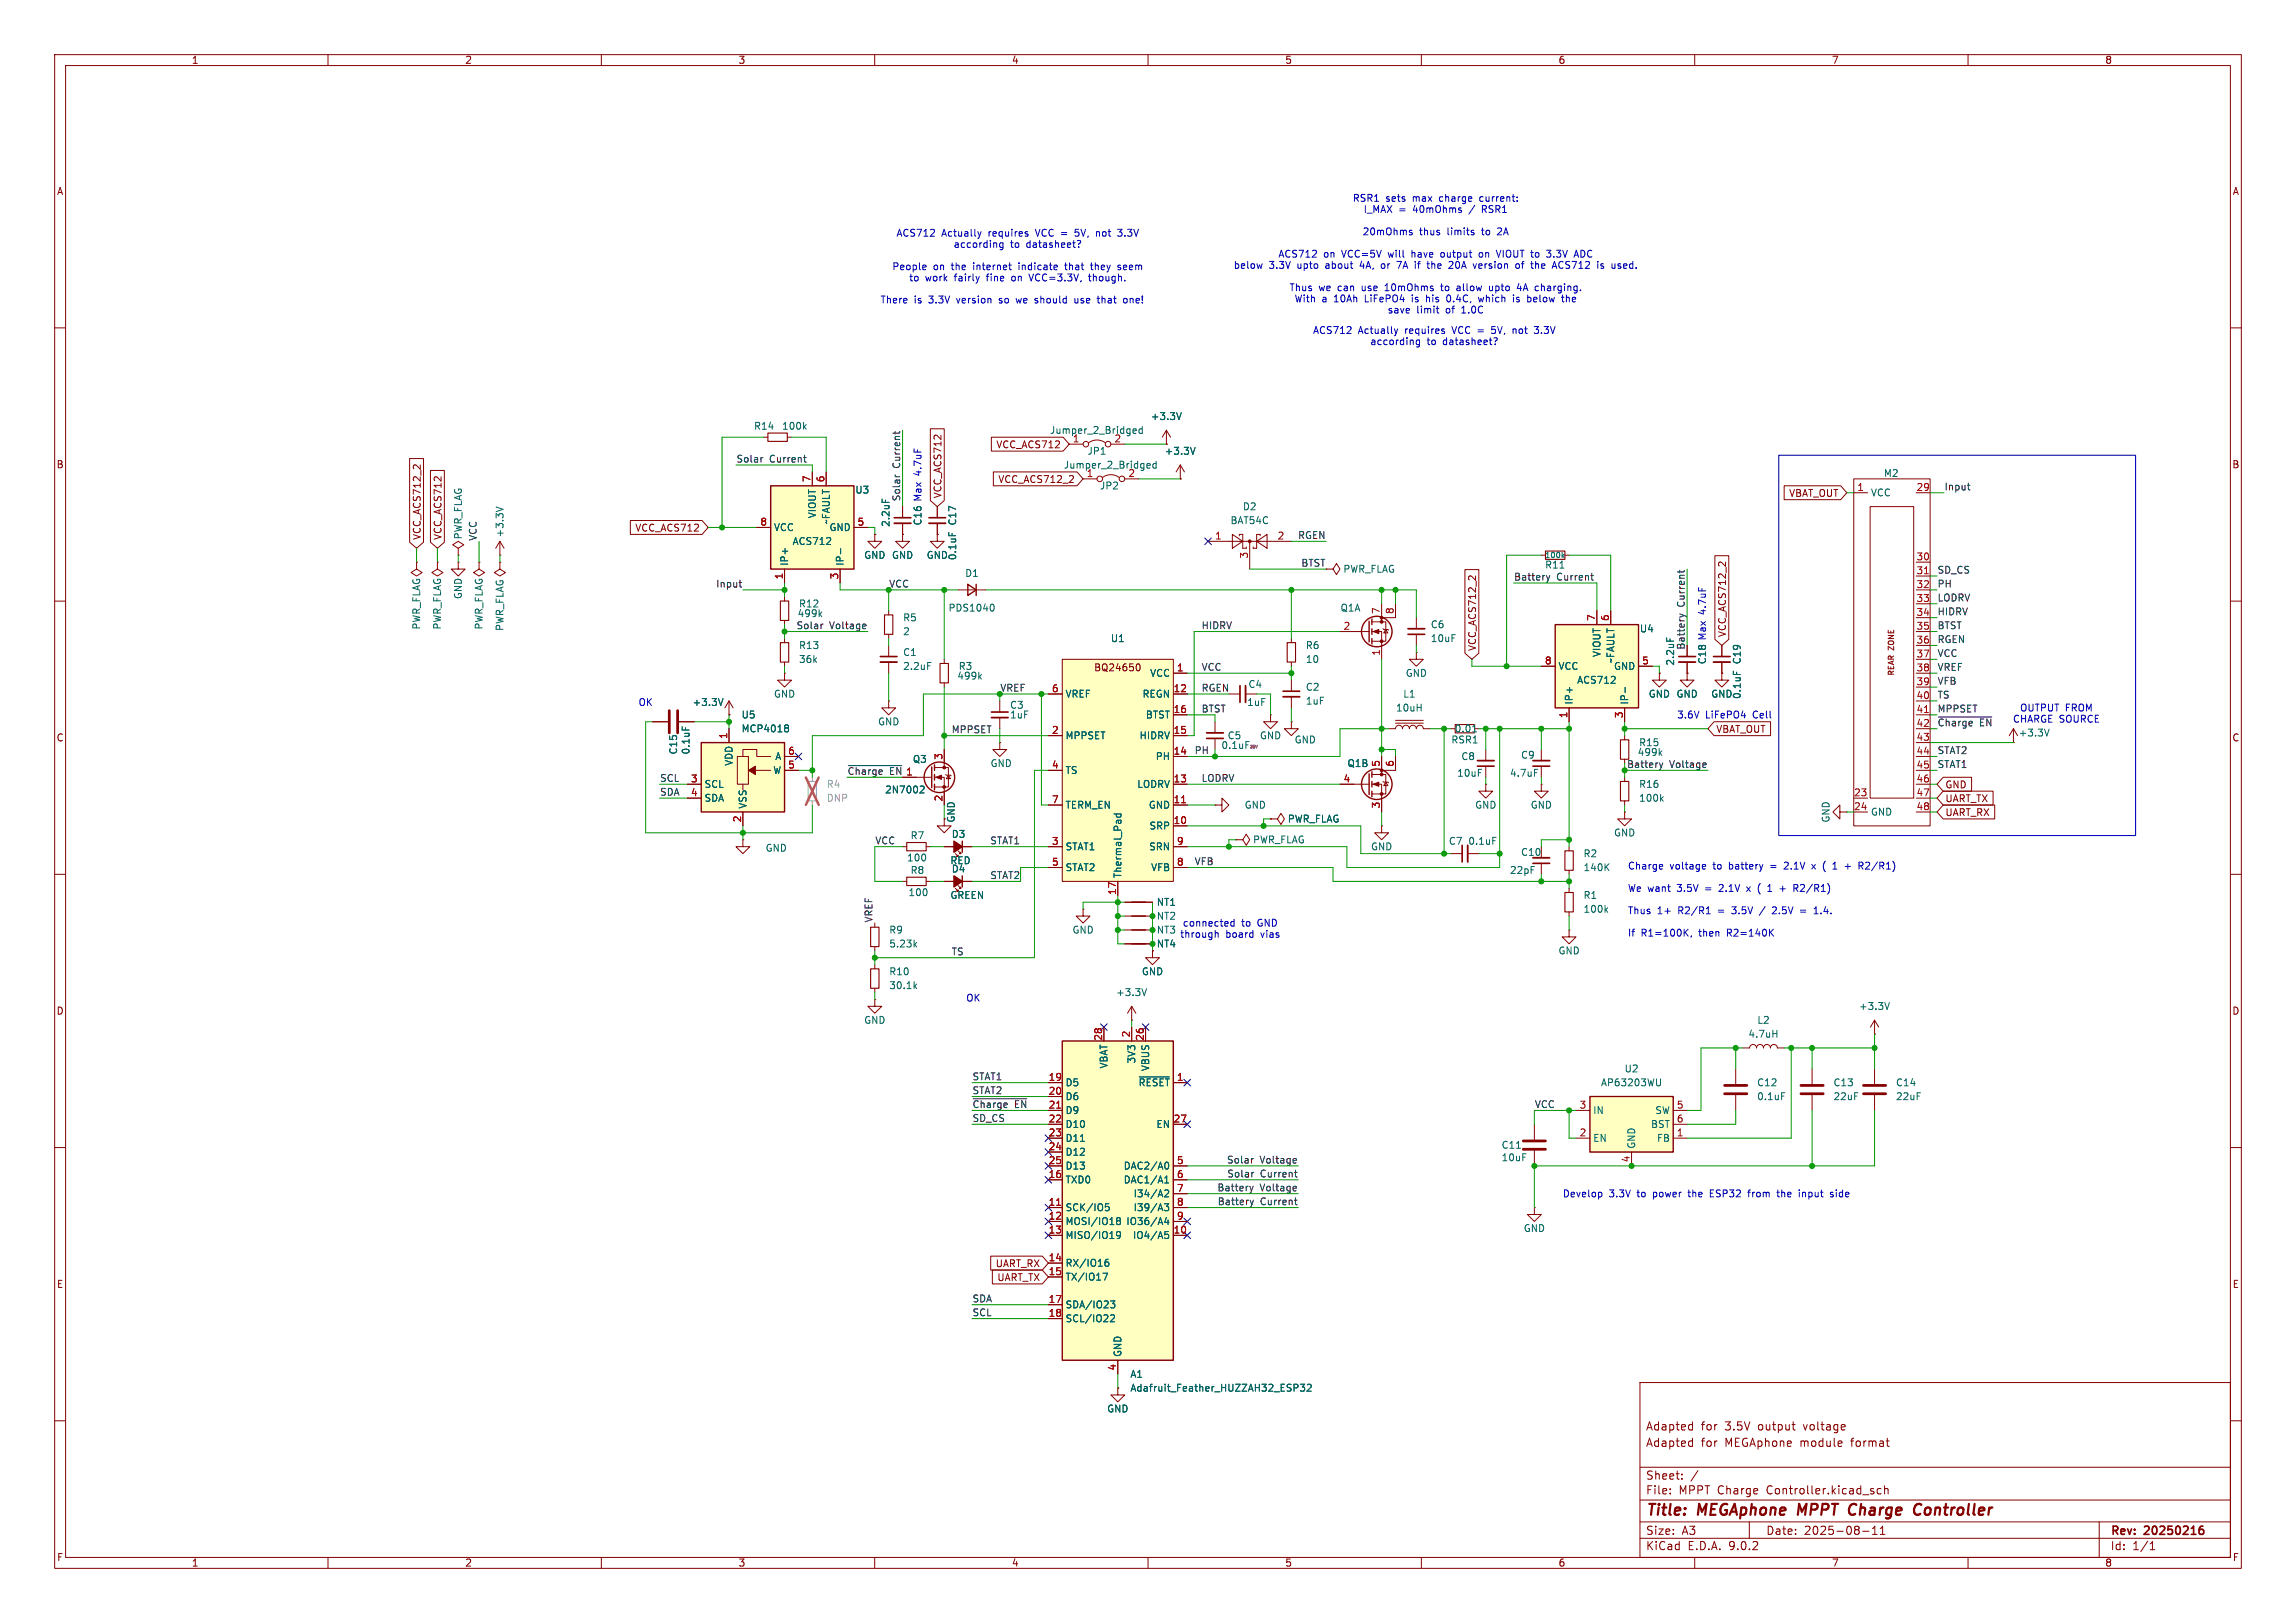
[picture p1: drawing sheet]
<svg xmlns="http://www.w3.org/2000/svg" width="420mm" height="297mm" viewBox="0 0 420 297" stroke-linecap="round" stroke-linejoin="round" font-family="sans-serif">
<defs><g id="words">
<g font-size="2.8" fill="#840000">
<text x="301" y="277.9">Title:</text>
<text x="310.6" y="277.9">MEGAphone</text>
<text x="329.7" y="277.9">MPPT</text>
<text x="339.9" y="277.9">Charge</text>
<text x="352.6" y="277.9">Controller</text>
</g>
<g font-size="2.1" fill="#840000">
<text x="301" y="262">Adapted</text>
<text x="311.1" y="262">for</text>
<text x="315.6" y="262">3.5V</text>
<text x="321.7" y="262">output</text>
<text x="330.2" y="262">voltage</text>
<text x="301" y="265">Adapted</text>
<text x="311.1" y="265">for</text>
<text x="315.6" y="265">MEGAphone</text>
<text x="329.5" y="265">module</text>
<text x="338.9" y="265">format</text>
<text x="301" y="273.7">File:</text>
<text x="301" y="271">Sheet:</text>
<text x="307.1" y="273.7">MPPT Charge</text>
<text x="323.3" y="273.7">Controller.kicad_sch</text>
<text x="301" y="281.1">Size:</text>
<text x="307.6" y="281.1">A3</text>
<text x="323" y="281.1">Date:</text>
<text x="330" y="281.1">2025-08-11</text>
<text x="386" y="281.3">Rev:</text>
<text x="392.4" y="281.3">20250216</text>
<text x="301" y="283.9">KiCad</text>
<text x="308.7" y="283.9">E.D.A.</text>
<text x="316.3" y="283.9">9.0.2</text>
<text x="386" y="283.9">Id:</text>
<text x="390.1" y="283.9">1/1</text>
</g>
<g font-size="1.8" fill="#840000">
<text x="35" y="11.9">1</text>
<text x="85" y="11.9">2</text>
<text x="135" y="11.9">3</text>
<text x="185" y="11.9">4</text>
<text x="235" y="11.9">5</text>
<text x="285" y="11.9">6</text>
<text x="335" y="11.9">7</text>
<text x="385" y="11.9">8</text>
<text x="10.3" y="35.9">A</text>
<text x="408.3" y="35.9">A</text>
<text x="182.2" y="82.2">VCC_ACS712</text>
<text x="10.3" y="85.9">B</text>
<text x="182.5" y="88.6">VCC_ACS712_2</text>
<text x="408.2" y="85.9">B</text>
<text x="172.4" y="91.3" transform="rotate(-90 172.4 91.3)">VCC_ACS712</text>
<text x="327.2" y="91.1">VBAT_OUT</text>
<text x="77.2" y="98.9" transform="rotate(-90 77.2 98.9)">VCC_ACS712_2</text>
<text x="81" y="98.9" transform="rotate(-90 81 98.9)">VCC_ACS712</text>
<text x="116.1" y="97.5">VCC_ACS712</text>
<text x="270.2" y="119.2" transform="rotate(-90 270.2 119.2)">VCC_ACS712_2</text>
<text x="315.9" y="116.7" transform="rotate(-90 315.9 116.7)">VCC_ACS712_2</text>
<text x="200" y="123">BQ24650</text>
<text x="10.3" y="135.9">C</text>
<text x="313.8" y="134.3">VBAT_OUT</text>
<text x="408.2" y="135.9">C</text>
<text x="164.5" y="141.9">EN}</text>
<text x="355.8" y="147">UART_TX</text>
<text x="355.8" y="144.5">GND</text>
<text x="355.8" y="149.5">UART_RX</text>
<text x="10.3" y="185.9">D</text>
<text x="408.2" y="185.9">D</text>
<text x="182" y="232.1">UART_RX</text>
<text x="10.3" y="235.9">E</text>
<text x="182.3" y="234.6">UART_TX</text>
<text x="408.3" y="235.9">E</text>
<text x="10.3" y="285.9">F</text>
<text x="35" y="286.9">1</text>
<text x="85" y="286.9">2</text>
<text x="135" y="286.9">3</text>
<text x="185" y="286.9">4</text>
<text x="235" y="286.9">5</text>
<text x="285" y="286.9">6</text>
<text x="335" y="286.9">7</text>
<text x="385" y="286.9">8</text>
<text x="408.3" y="285.9">F</text>
</g>
<g font-size="1.8" fill="#0000c2">
<text x="247.4" y="37.1">RSR1</text>
<text x="249.4" y="39.2">I_MAX =</text>
<text x="253.5" y="37.1">sets</text>
<text x="258.5" y="37.1">max</text>
<text x="258.6" y="39.2">40mOhms</text>
<text x="263.6" y="37.1">charge</text>
<text x="269.1" y="39.2">/</text>
<text x="271.1" y="37.1">current:</text>
<text x="271.6" y="39.2">RSR1</text>
<text x="163.9" y="43.5">ACS712</text>
<text x="172.3" y="43.5">Actually</text>
<text x="174.3" y="45.6">according</text>
<text x="180.9" y="43.5">requires</text>
<text x="184.8" y="45.6">to</text>
<text x="187.9" y="45.6">datasheet?</text>
<text x="189.8" y="43.5">VCC =</text>
<text x="197.3" y="43.5">5V,</text>
<text x="201.4" y="43.5">not</text>
<text x="205.6" y="43.5">3.3V</text>
<text x="233.7" y="47.3">ACS712</text>
<text x="242.1" y="47.3">on</text>
<text x="245.6" y="47.3">VCC=5V</text>
<text x="249.2" y="43.3">20mOhms</text>
<text x="254.3" y="47.3">will</text>
<text x="258.7" y="47.3">have</text>
<text x="259.7" y="43.3">thus</text>
<text x="264.2" y="47.3">output</text>
<text x="264.9" y="43.3">limits</text>
<text x="271.4" y="43.3">to</text>
<text x="271.4" y="47.3">on</text>
<text x="274.4" y="43.3">2A</text>
<text x="274.9" y="47.3">VIOUT to</text>
<text x="284.4" y="47.3">3.3V</text>
<text x="289.7" y="47.3">ADC</text>
<text x="163.1" y="49.6">People</text>
<text x="166.2" y="51.7">to</text>
<text x="169.3" y="51.7">work</text>
<text x="170.7" y="49.6">on</text>
<text x="174.2" y="49.6">the</text>
<text x="174.7" y="51.7">fairly</text>
<text x="178.3" y="49.6">internet</text>
<text x="180.8" y="51.7">fine</text>
<text x="185.5" y="51.7">on</text>
<text x="186.8" y="49.6">indicate</text>
<text x="189" y="51.7">VCC=3.3V,</text>
<text x="195.5" y="49.6">that</text>
<text x="200.1" y="51.7">though.</text>
<text x="200.5" y="49.6">they</text>
<text x="205.6" y="49.6">seem</text>
<text x="225.6" y="49.4">below</text>
<text x="232.1" y="49.4">3.3V</text>
<text x="235.8" y="53.5">Thus</text>
<text x="237.4" y="49.4">upto</text>
<text x="241.2" y="53.5">we</text>
<text x="242.8" y="49.4">about</text>
<text x="244.8" y="53.5">can</text>
<text x="249.3" y="49.4">4A,</text>
<text x="249.4" y="53.5">use</text>
<text x="253.3" y="49.4">or</text>
<text x="253.8" y="53.5">10mOhms</text>
<text x="256.4" y="49.4">7A</text>
<text x="259.9" y="49.4">if</text>
<text x="262.4" y="49.4">the</text>
<text x="264.3" y="53.5">to</text>
<text x="266.5" y="49.4">20A</text>
<text x="267.4" y="53.5">allow</text>
<text x="271.2" y="49.4">version</text>
<text x="273.5" y="53.5">upto</text>
<text x="278.8" y="53.5">4A</text>
<text x="279.2" y="49.4">of</text>
<text x="282.2" y="49.4">the</text>
<text x="282.3" y="53.5">charging.</text>
<text x="286.3" y="49.4">ACS712</text>
<text x="294.7" y="49.4">is</text>
<text x="297.5" y="49.4">used.</text>
<text x="161" y="55.7">There</text>
<text x="167.2" y="55.7">is</text>
<text x="170" y="55.7">3.3V</text>
<text x="175.3" y="55.7">version</text>
<text x="183.2" y="55.7">so</text>
<text x="186.6" y="55.7">we</text>
<text x="190.2" y="55.7">should</text>
<text x="197.6" y="55.7">use</text>
<text x="202.1" y="55.7">that</text>
<text x="207" y="55.7">one!</text>
<text x="236.7" y="55.5">With</text>
<text x="241.8" y="55.5">a</text>
<text x="244.1" y="55.5">10Ah</text>
<text x="250" y="55.5">LiFePO4</text>
<text x="253.7" y="57.6">save</text>
<text x="258.8" y="55.5">is</text>
<text x="259.1" y="57.6">limit</text>
<text x="261.6" y="55.5">his</text>
<text x="264.6" y="57.6">of</text>
<text x="265.5" y="55.5">0.4C,</text>
<text x="267.6" y="57.6">1.0C</text>
<text x="271.6" y="55.5">which</text>
<text x="278.1" y="55.5">is</text>
<text x="280.9" y="55.5">below</text>
<text x="287.4" y="55.5">the</text>
<text x="240.1" y="61.3">ACS712</text>
<text x="248.5" y="61.3">Actually</text>
<text x="250.5" y="63.4">according</text>
<text x="257.1" y="61.3">requires</text>
<text x="261" y="63.4">to</text>
<text x="264.1" y="63.4">datasheet?</text>
<text x="266" y="61.3">VCC =</text>
<text x="273.5" y="61.3">5V,</text>
<text x="277.6" y="61.3">not</text>
<text x="281.8" y="61.3">3.3V</text>
<text x="168.8" y="87.1" transform="rotate(-90 168.8 87.1)">4.7uF</text>
<text x="168.8" y="96.3" transform="rotate(-90 168.8 96.3)">C16 Max</text>
<text x="312.3" y="112.5" transform="rotate(-90 312.3 112.5)">4.7uF</text>
<text x="312.3" y="121.7" transform="rotate(-90 312.3 121.7)">C18 Max</text>
<text x="116.7" y="129.4">OK</text>
<text x="306.7" y="131.7">3.6V</text>
<text x="312" y="131.7">LiFePO4</text>
<text x="320.8" y="131.7">Cell</text>
<text x="369.4" y="130.4">OUTPUT FROM</text>
<text x="368.1" y="132.4">CHARGE SOURCE</text>
<text x="297.7" y="159.3">Charge</text>
<text x="305.5" y="159.3">voltage</text>
<text x="313.5" y="159.3">to</text>
<text x="316.6" y="159.3">battery</text>
<text x="324.3" y="159.3">=</text>
<text x="327.1" y="159.3">2.1V</text>
<text x="332.3" y="159.3">x</text>
<text x="334.5" y="159.3">(</text>
<text x="338.9" y="159.3">+</text>
<text x="341.7" y="159.3">R2/R1)</text>
<text x="297.7" y="163.4">We want</text>
<text x="297.7" y="167.5">Thus</text>
<text x="303.2" y="167.5">1+</text>
<text x="306.9" y="163.4">3.5V</text>
<text x="307.1" y="167.5">R2/R1</text>
<text x="312.2" y="163.4">=</text>
<text x="314.6" y="167.5">=</text>
<text x="315" y="163.4">2.1V</text>
<text x="317.3" y="167.5">3.5V</text>
<text x="320.2" y="163.4">x</text>
<text x="325.1" y="167.5">2.5V</text>
<text x="329.6" y="163.4">R2/R1)</text>
<text x="330.4" y="167.5">=</text>
<text x="333.1" y="167.5">1.4.</text>
<text x="215.8" y="171.8">through</text>
<text x="216.3" y="169.8">connected</text>
<text x="224.2" y="171.8">board</text>
<text x="227.1" y="169.8">to</text>
<text x="230.2" y="169.8">GND</text>
<text x="230.8" y="171.8">vias</text>
<text x="297.7" y="171.6">If</text>
<text x="300.2" y="171.6">R1=100K,</text>
<text x="310.9" y="171.6">then</text>
<text x="316.2" y="171.6">R2=140K</text>
<text x="176.7" y="183.5">OK</text>
<text x="285.8" y="219.3">Develop</text>
<text x="294.3" y="219.3">3.3V</text>
<text x="299.6" y="219.3">to</text>
<text x="302.7" y="219.3">power</text>
<text x="309.3" y="219.3">the</text>
<text x="313.5" y="219.3">ESP32</text>
<text x="320.7" y="219.3">from</text>
<text x="326.2" y="219.3">the</text>
<text x="330.4" y="219.3">input</text>
<text x="336.3" y="219.3">side</text>
</g>
<g font-size="1.8" fill="#006464">
<text x="210.4" y="77.1">+3.3V</text>
<text x="137.8" y="78.8">R14</text>
<text x="143" y="78.8">100k</text>
<text x="192" y="79.6">Jumper_2_Bridged</text>
<text x="196.1" y="81">1</text>
<text x="198.8" y="83.4">JP1</text>
<text x="203.8" y="81">2</text>
<text x="213" y="83.4">+3.3V</text>
<text x="194.5" y="86">Jumper_2_Bridged</text>
<text x="198.7" y="87.4">1</text>
<text x="201.1" y="89.8">JP2</text>
<text x="206.3" y="87.4">2</text>
<text x="344.5" y="87.5">M2</text>
<text x="149.5" y="94.9" transform="rotate(-90 149.5 94.9)">VIOUT</text>
<text x="156.4" y="90.5">U3</text>
<text x="227.3" y="93.6">D2</text>
<text x="342.1" y="91">VCC</text>
<text x="84.7" y="98.8" transform="rotate(-90 84.7 98.8)">PWR_FLAG</text>
<text x="92.3" y="98.4" transform="rotate(-90 92.3 98.4)">+3.3V</text>
<text x="141.5" y="97.4">VCC</text>
<text x="144.9" y="99.9">ACS712</text>
<text x="151.6" y="97.4">GND</text>
<text x="152" y="96" transform="rotate(-90 152 96)">~FAULT</text>
<text x="162.9" y="96.5" transform="rotate(-90 162.9 96.5)">2.2uF</text>
<text x="168.8" y="96.3" transform="rotate(-90 168.8 96.3)">C16</text>
<text x="175.1" y="96.3" transform="rotate(-90 175.1 96.3)">C17</text>
<text x="225" y="96.1">BAT54C</text>
<text x="144.4" y="103.6" transform="rotate(-90 144.4 103.6)">IP+</text>
<text x="154.5" y="103.6" transform="rotate(-90 154.5 103.6)">IP-</text>
<text x="158" y="102.5">GND GND</text>
<text x="169.4" y="102.5">GND</text>
<text x="175.1" y="102.6" transform="rotate(-90 175.1 102.6)">0.1uF</text>
<text x="176.5" y="105.8">D1</text>
<text x="245.6" y="105">PWR_FLAG</text>
<text x="282.5" y="104.2">R11</text>
<text x="84.7" y="109.7" transform="rotate(-90 84.7 109.7)">GND</text>
<text x="145.8" y="113.1">499k</text>
<text x="146.1" y="111.4">R12</text>
<text x="165.1" y="113.9">R5</text>
<text x="173.4" y="112.1">PDS1040</text>
<text x="245.1" y="112.1">Q1A</text>
<text x="77.1" y="115.3" transform="rotate(-90 77.1 115.3)">PWR_FLAG</text>
<text x="80.9" y="115.3" transform="rotate(-90 80.9 115.3)">PWR_FLAG</text>
<text x="88.5" y="115.3" transform="rotate(-90 88.5 115.3)">PWR_FLAG</text>
<text x="92.3" y="115.6" transform="rotate(-90 92.3 115.6)">PWR_FLAG</text>
<text x="146.1" y="119">R13</text>
<text x="165.1" y="116.4">2</text>
<text x="203.1" y="117.7">U1</text>
<text x="238.8" y="119">R6</text>
<text x="261.6" y="115.2">C6</text>
<text x="261.6" y="117.7">10uF</text>
<text x="299.9" y="115.9">U4</text>
<text x="146.1" y="121.5">36k</text>
<text x="165.1" y="120.2">C1</text>
<text x="165.1" y="122.8">2.2uF</text>
<text x="175" y="124.6">499k</text>
<text x="175.3" y="122.8">R3</text>
<text x="210.3" y="124.1">VCC</text>
<text x="238.8" y="121.5">10</text>
<text x="257" y="124.1">GND</text>
<text x="285" y="122.8">VCC</text>
<text x="288.4" y="125.3">ACS712</text>
<text x="293" y="120.3" transform="rotate(-90 293 120.3)">VIOUT</text>
<text x="295.1" y="122.8">GND</text>
<text x="295.5" y="121.4" transform="rotate(-90 295.5 121.4)">~FAULT</text>
<text x="306.4" y="121.9" transform="rotate(-90 306.4 121.9)">2.2uF</text>
<text x="312.3" y="121.7" transform="rotate(-90 312.3 121.7)">C18</text>
<text x="318.6" y="121.7" transform="rotate(-90 318.6 121.7)">C19</text>
<text x="126.6" y="129.4">+3.3V</text>
<text x="135.6" y="131.7">U5</text>
<text x="141.5" y="127.9">GND</text>
<text x="184.7" y="129.9">C3</text>
<text x="184.7" y="131.7">1uF</text>
<text x="194.8" y="127.9">VREF</text>
<text x="208.9" y="127.9">REGN</text>
<text x="209.5" y="131.7">BTST</text>
<text x="228" y="129.4">1uF</text>
<text x="228.3" y="126.1">C4</text>
<text x="238.8" y="126.6">C2</text>
<text x="238.8" y="129.1">1uF</text>
<text x="255.3" y="130.4">10uH</text>
<text x="256.6" y="127.9">L1</text>
<text x="287.9" y="129" transform="rotate(-90 287.9 129)">IP+</text>
<text x="298" y="129" transform="rotate(-90 298 129)">IP-</text>
<text x="301.5" y="127.9">GND GND</text>
<text x="312.9" y="127.9">GND</text>
<text x="318.6" y="128" transform="rotate(-90 318.6 128)">0.1uF</text>
<text x="135.6" y="134.2">MCP4018</text>
<text x="160.5" y="132.9">GND</text>
<text x="194.8" y="135.5">MPPSET</text>
<text x="208.4" y="135.5">HIDRV</text>
<text x="223.3" y="137.3">0.1uF</text>
<text x="224.5" y="135.5">C5</text>
<text x="230.4" y="135.5">GND</text>
<text x="236.7" y="136.2">GND</text>
<text x="265.4" y="136.2">RSR1</text>
<text x="266" y="134.2">0.01</text>
<text x="299.7" y="136.8">R15</text>
<text x="369.2" y="135">+3.3V</text>
<text x="124.1" y="138.2" transform="rotate(-90 124.1 138.2)">C15</text>
<text x="126.3" y="138.2" transform="rotate(-90 126.3 138.2)">0.1uF</text>
<text x="134.2" y="140.2" transform="rotate(-90 134.2 140.2)">VDD</text>
<text x="141.3" y="141.8">W</text>
<text x="141.7" y="139.3">A</text>
<text x="166.9" y="139.8">Q3</text>
<text x="181.1" y="140.6">GND</text>
<text x="194.8" y="141.8">TS</text>
<text x="211.3" y="139.3">PH</text>
<text x="246.4" y="140.6">Q1B</text>
<text x="266.5" y="142.3">10uF</text>
<text x="267.2" y="139.3">C8</text>
<text x="276.1" y="142.3">4.7uF</text>
<text x="278.1" y="139">C9</text>
<text x="299.5" y="138.5">499k</text>
<text x="128.8" y="144.4">SCL</text>
<text x="128.8" y="146.9">SDA</text>
<text x="136.8" y="148.1" transform="rotate(-90 136.8 148.1)">VSS</text>
<text x="161.8" y="145.4">2N7002</text>
<text x="194.8" y="148.2">TERM_EN</text>
<text x="207.9" y="144.4">LODRV</text>
<text x="210" y="148.2">GND</text>
<text x="227.6" y="148.2">GND</text>
<text x="269.7" y="148.2">GND</text>
<text x="279.9" y="148.2">GND</text>
<text x="299.7" y="144.4">R16</text>
<text x="299.7" y="146.9">100k</text>
<text x="342.1" y="149.5">GND</text>
<text x="166.5" y="153.8">R7</text>
<text x="174" y="153.5">D3</text>
<text x="174.9" y="150.6" transform="rotate(-90 174.9 150.6)">GND</text>
<text x="194.8" y="155.8">STAT1</text>
<text x="210.1" y="155.8">SRN</text>
<text x="210.2" y="152">SRP</text>
<text x="229.1" y="154.5">PWR_FLAG</text>
<text x="235.5" y="150.7">PWR_FLAG</text>
<text x="250.7" y="155.8">GND</text>
<text x="264.9" y="154.8">C7</text>
<text x="268.5" y="154.8">0.1uF</text>
<text x="295.1" y="153.3">GND</text>
<text x="334.9" y="150.6" transform="rotate(-90 334.9 150.6)">GND</text>
<text x="139.9" y="156.1">GND</text>
<text x="165.8" y="157.8">100</text>
<text x="166.5" y="160.1">R8</text>
<text x="173.7" y="158.3">RED</text>
<text x="174" y="159.9">D4</text>
<text x="194.8" y="159.6">STAT2</text>
<text x="205.3" y="160.8" transform="rotate(-90 205.3 160.8)">Thermal_Pad</text>
<text x="210.5" y="159.6">VFB</text>
<text x="276.1" y="160.1">22pF</text>
<text x="278.1" y="156.8">C10</text>
<text x="289.6" y="157.1">R2</text>
<text x="289.6" y="159.6">140K</text>
<text x="166.1" y="164.2">100</text>
<text x="173.7" y="164.7">GREEN</text>
<text x="211.5" y="166">NT1</text>
<text x="289.6" y="164.7">R1</text>
<text x="289.6" y="167.2">100k</text>
<text x="162.6" y="171">R9</text>
<text x="162.6" y="173.6">5.23k</text>
<text x="196.1" y="171">GND</text>
<text x="211.5" y="168.5">NT2</text>
<text x="211.5" y="173.6">NT4</text>
<text x="211.5" y="171">NT3</text>
<text x="162.6" y="178.7">R10</text>
<text x="208.8" y="178.7">GND</text>
<text x="285" y="174.9">GND</text>
<text x="162.6" y="181.2">30.1k</text>
<text x="204.1" y="182.5">+3.3V</text>
<text x="340" y="185">+3.3V</text>
<text x="158" y="187.6">GND</text>
<text x="319.7" y="190.1">4.7uH</text>
<text x="321.4" y="187.6">L2</text>
<text x="202.8" y="195.6" transform="rotate(-90 202.8 195.6)">VBAT</text>
<text x="207.9" y="194.7" transform="rotate(-90 207.9 194.7)">3V3</text>
<text x="210.4" y="196.1" transform="rotate(-90 210.4 196.1)">VBUS</text>
<text x="297.1" y="196.4">U2</text>
<text x="194.8" y="199">D5</text>
<text x="194.8" y="201.5">D6</text>
<text x="208.2" y="199">~{RESET}</text>
<text x="292.8" y="199">AP63203WU</text>
<text x="321.3" y="199">C12</text>
<text x="321.3" y="201.5">0.1uF</text>
<text x="335.3" y="199">C13</text>
<text x="335.3" y="201.5">22uF</text>
<text x="346.7" y="199">C14</text>
<text x="346.7" y="201.5">22uF</text>
<text x="194.8" y="204.1">D9</text>
<text x="194.8" y="206.6">D10</text>
<text x="194.8" y="209.1">D11</text>
<text x="211.4" y="206.6">EN</text>
<text x="291.3" y="204.1">IN</text>
<text x="291.3" y="209.1">EN</text>
<text x="301.9" y="206.6">BST</text>
<text x="302.7" y="204.1">SW</text>
<text x="303" y="209.1">FB</text>
<text x="194.8" y="211.7">D12</text>
<text x="194.8" y="214.2">D13</text>
<text x="205.5" y="214.2">DAC2/A0</text>
<text x="274.6" y="210.4">C11</text>
<text x="274.6" y="212.7">10uF</text>
<text x="299.3" y="210.3" transform="rotate(-90 299.3 210.3)">GND</text>
<text x="194.8" y="216.8">TXD0</text>
<text x="194.8" y="221.8">SCK/IO5</text>
<text x="205.5" y="216.8">DAC1/A1</text>
<text x="207.3" y="219.3">I34/A2</text>
<text x="207.3" y="221.8">I39/A3</text>
<text x="194.8" y="224.4">MOSI/IO18</text>
<text x="194.8" y="226.9">MISO/IO19</text>
<text x="205.9" y="224.4">IO36/A4</text>
<text x="207.1" y="226.9">IO4/A5</text>
<text x="278.6" y="225.7">GND</text>
<text x="194.8" y="232">RX/IO16</text>
<text x="194.8" y="234.5">TX/IO17</text>
<text x="194.8" y="239.6">SDA/IO23</text>
<text x="194.8" y="242.2">SCL/IO22</text>
<text x="205.3" y="248.4" transform="rotate(-90 205.3 248.4)">GND</text>
<text x="206.7" y="252.3">A1</text>
<text x="206.7" y="254.9">Adafruit_Feather_HUZZAH32_ESP32</text>
<text x="202.4" y="258.7">GND</text>
</g>
<g font-size="1.8" fill="#0f0f0f">
<text x="134.6" y="84.7">Solar</text>
<text x="140.7" y="84.7">Current</text>
<text x="164.8" y="85.7" transform="rotate(-90 164.8 85.7)">Current</text>
<text x="355.6" y="89.8">Input</text>
<text x="164.8" y="91.8" transform="rotate(-90 164.8 91.8)">Solar</text>
<text x="87.3" y="99.1" transform="rotate(-90 87.3 99.1)">VCC</text>
<text x="237.3" y="98.7">RGEN</text>
<text x="130.9" y="107.6">Input</text>
<text x="162.6" y="107.6">VCC</text>
<text x="238" y="103.8">BTST</text>
<text x="276.9" y="106.3">Battery</text>
<text x="284.7" y="106.3">Current</text>
<text x="354.3" y="107.6">PH</text>
<text x="354.3" y="105.1">SD_CS</text>
<text x="308.3" y="111.1" transform="rotate(-90 308.3 111.1)">Current</text>
<text x="354.3" y="110.1">LODRV</text>
<text x="354.3" y="112.7">HIDRV</text>
<text x="145.6" y="115.2">Solar</text>
<text x="151.7" y="115.2">Voltage</text>
<text x="219.7" y="115.2">HIDRV</text>
<text x="308.3" y="119" transform="rotate(-90 308.3 119)">Battery</text>
<text x="354.3" y="115.2">BTST</text>
<text x="354.3" y="117.8">RGEN</text>
<text x="219.7" y="122.8">VCC</text>
<text x="354.3" y="125.4">VFB</text>
<text x="354.3" y="122.8">VREF</text>
<text x="354.3" y="120.3">VCC</text>
<text x="182.9" y="126.7">VREF</text>
<text x="219.7" y="130.5">BTST</text>
<text x="219.7" y="126.7">RGEN</text>
<text x="354.3" y="127.9">TS</text>
<text x="354.3" y="130.5">MPPSET</text>
<text x="174" y="134.3">MPPSET</text>
<text x="354.3" y="133">~{Charge</text>
<text x="363.8" y="133">EN}</text>
<text x="120.6" y="143.2">SCL</text>
<text x="154.9" y="141.9">~{Charge</text>
<text x="218.4" y="138.1">PH</text>
<text x="219.7" y="143.2">LODRV</text>
<text x="305.4" y="140.6">Voltage</text>
<text x="354.3" y="138.1">STAT2</text>
<text x="354.3" y="140.6">STAT1</text>
<text x="120.6" y="145.7">SDA</text>
<text x="160" y="154.6">VCC</text>
<text x="181" y="154.6">STAT1</text>
<text x="181" y="160.9">STAT2</text>
<text x="218.4" y="158.4">VFB</text>
<text x="159.7" y="168.9" transform="rotate(-90 159.7 168.9)">VREF</text>
<text x="174" y="174.9">TS</text>
<text x="177.8" y="197.8">STAT1</text>
<text x="177.8" y="200.3">STAT2</text>
<text x="177.8" y="202.9">~{Charge</text>
<text x="187.3" y="202.9">EN}</text>
<text x="280.7" y="202.9">VCC</text>
<text x="177.8" y="205.4">SD_CS</text>
<text x="224.3" y="213">Solar</text>
<text x="224.4" y="215.6">Solar</text>
<text x="230.5" y="213">Voltage</text>
<text x="230.5" y="215.6">Current</text>
<text x="222.6" y="218.1">Battery</text>
<text x="222.7" y="220.6">Battery</text>
<text x="230.5" y="218.1">Voltage</text>
<text x="230.5" y="220.6">Current</text>
<text x="177.8" y="238.4">SDA</text>
<text x="177.8" y="241">SCL</text>
</g>
<g font-size="1.8" fill="#a90000">
<text x="148.3" y="88.3" transform="rotate(-90 148.3 88.3)">7</text>
<text x="150.9" y="88.3" transform="rotate(-90 150.9 88.3)">6</text>
<text x="339.7" y="89.9">1</text>
<text x="350.5" y="89.9">29</text>
<text x="139" y="96.3">8</text>
<text x="156.8" y="96.3">5</text>
<text x="222.2" y="98.8">1</text>
<text x="233.6" y="98.8">2</text>
<text x="143.3" y="106.1" transform="rotate(-90 143.3 106.1)">1</text>
<text x="153.4" y="106.1" transform="rotate(-90 153.4 106.1)">3</text>
<text x="228.3" y="102.3" transform="rotate(-90 228.3 102.3)">3</text>
<text x="350.5" y="102.6">30</text>
<text x="350.5" y="105.2">31</text>
<text x="350.5" y="107.7">32</text>
<text x="252.5" y="112.5" transform="rotate(-90 252.5 112.5)">7</text>
<text x="255" y="112.5" transform="rotate(-90 255 112.5)">8</text>
<text x="291.8" y="113.7" transform="rotate(-90 291.8 113.7)">7</text>
<text x="294.4" y="113.7" transform="rotate(-90 294.4 113.7)">6</text>
<text x="350.5" y="110.2">33</text>
<text x="350.5" y="112.8">34</text>
<text x="245.7" y="115.3">2</text>
<text x="350.5" y="115.3">35</text>
<text x="350.5" y="117.9">36</text>
<text x="215.2" y="122.9">1</text>
<text x="252.5" y="120.1" transform="rotate(-90 252.5 120.1)">1</text>
<text x="282.5" y="121.7">8</text>
<text x="300.3" y="121.7">5</text>
<text x="350.5" y="120.4">37</text>
<text x="350.5" y="122.9">38</text>
<text x="350.5" y="125.5">39</text>
<text x="192.3" y="126.7">6</text>
<text x="214.6" y="126.7">12</text>
<text x="214.6" y="130.6">16</text>
<text x="286.8" y="131.5" transform="rotate(-90 286.8 131.5)">1</text>
<text x="296.9" y="131.5" transform="rotate(-90 296.9 131.5)">3</text>
<text x="350.5" y="128">40</text>
<text x="350.5" y="130.6">41</text>
<text x="133.1" y="135.3" transform="rotate(-90 133.1 135.3)">1</text>
<text x="192.3" y="134.4">2</text>
<text x="214.6" y="134.4">15</text>
<text x="350.5" y="133.1">42</text>
<text x="350.5" y="135.6">43</text>
<text x="126.3" y="143.3">3</text>
<text x="144.1" y="138.2">6</text>
<text x="144.1" y="140.7">5</text>
<text x="165.7" y="142">1</text>
<text x="172.5" y="139.1" transform="rotate(-90 172.5 139.1)">3</text>
<text x="192.3" y="140.7">4</text>
<text x="214.6" y="138.2">14</text>
<text x="214.6" y="143.3">13</text>
<text x="245.7" y="143.3">4</text>
<text x="252.5" y="140.4" transform="rotate(-90 252.5 140.4)">5</text>
<text x="255" y="140.4" transform="rotate(-90 255 140.4)">6</text>
<text x="350.5" y="138.2">44</text>
<text x="350.5" y="140.7">45</text>
<text x="350.5" y="143.3">46</text>
<text x="126.3" y="145.8">4</text>
<text x="172.5" y="146.8" transform="rotate(-90 172.5 146.8)">2</text>
<text x="192.3" y="147.1">7</text>
<text x="214.6" y="147.1">11</text>
<text x="252.5" y="148" transform="rotate(-90 252.5 148)">3</text>
<text x="339" y="145.8">23</text>
<text x="339" y="148.3">24</text>
<text x="350.5" y="145.8">47</text>
<text x="350.5" y="148.3">48</text>
<text x="135.6" y="150.6" transform="rotate(-90 135.6 150.6)">2</text>
<text x="192.3" y="154.7">3</text>
<text x="214.6" y="150.9">10</text>
<text x="215.2" y="154.7">9</text>
<text x="192.3" y="158.5">5</text>
<text x="215.2" y="158.5">8</text>
<text x="204.2" y="163.9" transform="rotate(-90 204.2 163.9)">17</text>
<text x="201.7" y="190.5" transform="rotate(-90 201.7 190.5)">28</text>
<text x="206.8" y="189.9" transform="rotate(-90 206.8 189.9)">2</text>
<text x="209.3" y="190.5" transform="rotate(-90 209.3 190.5)">26</text>
<text x="191.7" y="197.9">19</text>
<text x="215.2" y="197.9">1</text>
<text x="191.7" y="200.4">20</text>
<text x="191.7" y="202.9">21</text>
<text x="288.9" y="202.9">3</text>
<text x="306.6" y="202.9">5</text>
<text x="191.7" y="205.5">22</text>
<text x="191.7" y="208">23</text>
<text x="214.6" y="205.5">27</text>
<text x="288.9" y="208">2</text>
<text x="306.6" y="205.5">6</text>
<text x="306.6" y="208">1</text>
<text x="191.7" y="210.6">24</text>
<text x="191.7" y="213.1">25</text>
<text x="191.7" y="215.6">16</text>
<text x="215.2" y="213.1">5</text>
<text x="215.2" y="215.6">6</text>
<text x="298.2" y="212.8" transform="rotate(-90 298.2 212.8)">4</text>
<text x="191.7" y="220.7">11</text>
<text x="215.2" y="218.2">7</text>
<text x="215.2" y="220.7">8</text>
<text x="191.7" y="223.3">12</text>
<text x="191.7" y="225.8">13</text>
<text x="214.6" y="225.8">10</text>
<text x="215.2" y="223.3">9</text>
<text x="191.7" y="230.9">14</text>
<text x="191.7" y="233.4">15</text>
<text x="191.7" y="238.5">17</text>
<text x="191.7" y="241">18</text>
<text x="204.2" y="250.9" transform="rotate(-90 204.2 250.9)">4</text>
</g>
<text font-size="1.8" fill="#009600" x="297.5" y="140.6">Battery</text>
<g font-size="1.8" fill="#989898">
<text x="151.1" y="144.4">R4</text>
<text x="151.1" y="146.9">DNP</text>
</g>
<text font-size="1.4" fill="#006464" x="282.5" y="102.3">100k</text>
<text font-size="1.4" fill="#840000" x="346.7" y="123.7" transform="rotate(-90 346.7 123.7)">REAR ZONE</text>
<text font-size=".7" fill="#840084" x="228.5" y="137.1">35V</text>
</g></defs>
<g fill="none" stroke="#840000" stroke-width=".18">
<path d="M10 10h400v277h-400zM12 12h396v273h-396zM60 10v2M110 10v2M160 10v2M210 10v2M260 10v2M310 10v2M360 10v2M10 60h2M408 60h2M160 97.8v1.3h1.3l-1.3 1.2-1.3-1.2h1.3"/>
<path d="M160 97.8h.1M165.1 97.8v1.3h1.3l-1.3 1.2-1.3-1.2h1.3M165.1 97.8h.1M165.1 92.7v2M165.1 95.8v2M171.4 97.8v1.3h1.3l-1.3 1.2-1.2-1.2h1.2M171.4 97.8h.1M171.4 92.7v2M171.4 95.8v2M10 110h2M162.6 111.8v.7M162.6 116.1v.7"/>
<path d="M162.6 118.1v2M175.3 108h5M315 118.1v2M408 110h2M162.6 121.2v2M172.7 137.2v3.3M297.2 134.6v.8M308.6 123.2v1.3h1.3l-1.3 1.2-1.3-1.2h1.3M308.6 123.2h.1M315 123.2v1.3h1.2l-1.2 1.2-1.3-1.2h1.3M315 123.2h.1M315 121.2v2"/>
<path d="M10 160h2M167.6 142.2h2.8M170.9 140.5h2.6v3.5h-2.6M170.9 142.2h1.8v5.1M173 141.7l.1 .2h.8l.1 .1M173.5 141.9l.4 .6h-.8zM297.2 142.2v.8M297.2 146.6v.7M408 160h2M160 168.9v.8M160 173.2v.8M287 170.2v1.3h1.3l-1.3 1.2-1.3-1.2h1.3"/>
<path d="M287 170.2h.1M287 162.6v.7M287 166.9v.7M318.8 191.8h1.2a.64 .64 0 0 1 .7-.7 .64 .64 0 0 1 .6 .7 .64 .64 0 0 1 .6-.7 .64 .64 0 0 1 .7 .7 .64 .64 0 0 1 .6-.7 .64 .64 0 0 1 .6 .7 .64 .64 0 0 1 .7-.7 .64 .64 0 0 1 .6 .7h1.3M342.9 189.2h.1M342.9 186.7l-.8 1.3M342.9 186.7l.8 1.3M342.9 186.7v2.5M342.9 195.6v2.8M10 210h2M280.7 205.7v2.8M280.7 210.6v2.8"/>
<path d="M342.9 200.4v2.8M408 210h2M280.7 221v1.2h1.2l-1.2 1.3-1.3-1.3h1.3M280.7 221h.1M300 253h108v32h-108zM10 260h2M300 278.5h108M300 274.5h108M300 268.5h108M305.5 273.2v.2M305.5 272.5v.1M307.7 270.5v.2"/>
<path d="M307.7 269.8v.1M309.2 263.7l.4 .1M309.2 260.7l.4 .1M309.6 260.2v1.5M309.6 263.2v1.5M309.6 264.6l-.4 .1M309.6 261.6l-.4 .1M310.6 269.1l-1.3 1.9M320 278.5v3M327.8 260.7h.6M328.2 261.7h.2M342.5 279.7l.4-.4v1.5"/>
<path d="M343.9 279.7l.5-.4v1.5M344.1 272.5l-.4-.1-.3 .3v.4l.1 .2h.6M344.7 272.5l.2-.1 .4 .1 .1 .9M344.7 271.9v1.5M345 263.7h.6M345.4 264.7h.2M384 278.5v6.5M408 260h2M60 285v2M110 285v2M160 285v2M210 285v2"/>
<path d="M260 285v2M300 281.5h108M310 285v2M340.7 280.2h1.2M342.5 280.8h.9M343.9 280.8h.9M360 285v2M393.3 283.6h.9M393.3 282.5l.4-.4v1.5"/>
</g>
<path d="M163.6 94.7h3M169.9 94.7h3.1M161 120.1h3.1M313.4 120.1h3.1M403 279.3a.59 .59 0 0 0-.7 .6M402.3 280.1l.2-.2h.5l.1 .2v.4l-.3 .3-.4-.1-.1-.2" fill="none" stroke="#840000" stroke-width=".3"/>
<path d="M329.1 275.2l-.2 2M339.2 275.2l-.5 .1M339.3 277.1l-.5 .1M351.3 277a.73 .73 0 0 1-.9 .1M351.5 275.4a.69 .69 0 0 0-1.1 .1" fill="none" stroke="#840000" stroke-width=".4"/>
<g fill="none" stroke="#006464" stroke-width=".18">
<path d="M161.4 91.3v.6M173.6 97.4v.6M181.4 110.6a.68 .68 0 0 1 .5 .6 .68 .68 0 0 1-.5 .6M169.7 121.2h.6M303.6 137.8l.4 .4M304 137.4l-.5 .5M317.1 122.8v.6M168.5 143.8l.4 .1 .1 .3-.7 .9h.7M303.9 146.1l.3 .5M304.2 145.8l-.4 .5M167.3 172.8l.4 .5M167.7 172.5l-.5 .4"/>
<path d="M293.7 166.5l.4 .4M294.1 166.1l-.5 .5M324.3 189.1h.7M325 188.5v1.3M345.6 183.5l-.4 1.2M277.4 210.1h.7"/>
</g>
<path d="M163.6 95.8h3M169.9 95.8h3.1M161 121.2h3.1M313.4 121.2h3.1" fill="none" stroke="#840000" stroke-width=".33"/>
<path d="M161.8 112.5h1.5v3.6h-1.5zM296.4 135.4h1.5v3.5h-1.5zM296.4 143h1.5v3.6h-1.5zM159.3 169.7h1.5v3.5h-1.5zM286.3 163.3h1.5v3.6h-1.5z" fill="none" stroke="#840000" stroke-width=".2"/>
<path d="M147.8 143h1.6v3.6h-1.6z" fill="none" stroke="#a1a1a1" stroke-width=".2"/>
<path d="M148.6 142.2v.8M148.6 146.6v.7" fill="none" stroke="#a1a1a1" stroke-width=".18"/>
<path d="M147.4 142.3l2.4 5M149.8 142.3l-2.4 5" fill="none" stroke="#e65255" stroke-width=".46"/>
<g fill="none" stroke="#840000" stroke-width=".25">
<path d="M177 106.9l1.6 1.1-1.6 1zM178.6 106.9v2.1M170.9 140v1M170.4 140.3v3.8M170.9 141.7v1M170.9 143.5v1"/>
<circle cx="171.8" cy="142.2" r="2.79"/>
</g>
<g fill="#840000" stroke="#840000" stroke-width=".18">
<path d="M171.2 142.2l1-.3v.7z"/>
<circle cx="172.7" cy="140.5" r=".25"/>
<circle cx="172.7" cy="144" r=".25"/>
</g>
<path d="M340.9 198.6h4M278.6 210.3h4.1M278.6 208.8h4.1M340.9 200.2h4" fill="none" stroke="#840000" stroke-width=".51"/>
<path d="M284.5 114.3h15.2v15.2h-15.2z" fill="#ffffc2"/>
<path d="M284.5 114.3h15.2v15.2h-15.2z" fill="none" stroke="#840000" stroke-width=".25"/>
<path d="M80 102.9v1.2l1 .7-1 .6-1-.6 1-.7M80 102.9h.1M292.1 111.8v2.5M294.6 111.8v2.5M281.9 121.9h2.6M287 129.5v2.6M297.2 129.5v2.6M299.7 121.9h2.6" fill="none" stroke="#840000" stroke-width=".18"/>
<path d="M297.3 125.8v1" fill="none" stroke="#006464" stroke-width=".18"/>
<path d="M194.3 190.5h20.3v58.4h-20.3z" fill="#ffffc2"/>
<path d="M194.3 190.5h20.3v58.4h-20.3z" fill="none" stroke="#840000" stroke-width=".25"/>
<g fill="none" stroke="#840000" stroke-width=".18">
<path d="M143.5 109.2v.8M143.5 113.5v.8M143.5 116.8v.8M133.3 130.8h.1M133.3 128.3l-.7 1.2M133.3 128.3l.8 1.2M133.3 128.3v2.5M143.5 123.2v1.3h1.3l-1.3 1.2-1.3-1.2h1.3M143.5 123.2h.1M143.5 121.2v.7M191.8 198.1h2.5M201.9 188v2.5"/>
<path d="M207 188v2.5M209.5 188v2.5M214.6 198.1h2.6M191.8 200.7h2.5M191.8 203.2h2.5M191.8 205.7h2.5M191.8 208.3h2.5M191.8 210.8h2.5M191.8 213.4h2.5M191.8 215.9h2.5M214.6 205.7h2.6M214.6 213.4h2.6"/>
<path d="M214.6 215.9h2.6M214.6 218.4h2.6M191.8 221h2.5M191.8 223.5h2.5M191.8 226.1h2.5M191.8 231.1h2.5M191.8 233.7h2.5M191.8 238.8h2.5M214.6 221h2.6M214.6 223.5h2.6M214.6 226.1h2.6M191.8 241.3h2.5"/>
<path d="M204.5 254v1.3h1.2l-1.2 1.2-1.3-1.2h1.3M204.5 254h.1M204.5 248.9v2.6"/>
</g>
<path d="M193.3 202.8h.7M193.3 220.6h.7" fill="none" stroke="#a90000" stroke-width=".18"/>
<g fill="none" stroke="#006464" stroke-width=".18">
<path d="M150 112.4l.3 .4M150.3 112l-.5 .5M132.3 127.8l-.5 1.3M208.4 197.1h5.5M197.6 208.9h.8M213.1 217.9l.4-.2 .3 .4-.8 .9h.8M213.1 216.5h.7M213.1 215.6l.3-.4v1.3M213.4 212.7a.68 .68 0 0 1 .4 .6 .68 .68 0 0 1-.4 .6M201.8 233h.8l-.5 1.3M202.1 231.2l.3-.3h.2l.2 .3v.3l-.2 .2h-.4l-.1-.2M202.2 220.3h.6"/>
<path d="M202.2 220.8h.5l.2 .2-.1 .5h-.6M202.7 230.4l-.3 .1-.3 .5M203.1 238.1h.8l-.4 .5 .4 .1v.4l-.2 .2h-.4M204.5 223.4l-.3-.3 .3-.3h.2l.3 .3-.3 .3M204.5 223.4l-.3 .2 .1 .4 .2 .1 .3-.1 .2-.1v-.3l-.3-.2M204.5 223.4h.2M205 225.9l-.3 .3h-.2l-.3-.3v-.3l.3-.2h.2l.3 .2a.84 .84 0 0 1-.4 1h-.2M213 220.3h.8l-.4 .5 .3 .1v.5l-.2 .2-.5-.2M213.1 225.9h.4l.3 .2-.1 .5h-.6M213.1 225.4h.6M213.4 222.8l-.3 .9h.7M213.7 223.3v.8"/>
<path d="M203.1 240.7l.5-.1 .3 .4-.8 .9h.8M236.7 253.3h.5l.2 .3-.1 .3-.6 .1M237.9 253.3h.7l-.4 .5 .4 .1v.6l-.2 .1-.5-.1M239.1 253.4l.5-.1 .3 .4-.8 .9h.8"/>
</g>
<path d="M142.7 117.6h1.6v3.6h-1.6zM142.7 110h1.6v3.5h-1.6z" fill="none" stroke="#840000" stroke-width=".2"/>
<path d="M141 88.9h15.2v15.2h-15.2z" fill="#ffffc2"/>
<path d="M141 88.9h15.2v15.2h-15.2zM176 153.9v2.1M176 160.3v2" fill="none" stroke="#840000" stroke-width=".25"/>
<g fill="none" stroke="#840000" stroke-width=".18">
<path d="M91.4 99.1l-.7 1.2M91.4 99.1l.8 1.2M91.4 99.1v2.5M138.4 96.5h2.6M139.7 80h.8M144 80h.8M148.6 86.4v2.5M151.1 86.4v2.5M156.2 96.5h2.5M198.1 87.6h2.6M201.7 87.4a2.54 2.54 0 0 1 3 0M205.7 87.6h2.6"/>
<path d="M76.2 102.9v1.2l1 .7-1 .6-1-.6 1-.7M76.2 102.9h.1M83.8 100.3l1-.6-1-.6-1 .6 1 .6v1.3M83.8 101.6h.1M83.8 102.9v1.2h1.3l-1.3 1.3-1.3-1.3h1.3M83.8 102.9h.1M87.6 102.9v1.2l1 .7-1 .6-1-.6 1-.7M87.6 102.9h.1M91.4 102.9v1.2l1.1 .7-1.1 .6-1-.6 1-.7M91.4 102.9h.1M91.4 101.6h.1M143.5 104.1v2.6"/>
<path d="M153.7 104.1v2.6M259.1 119.4v1.3h1.2l-1.2 1.2-1.3-1.2h1.3M259.1 119.4h.1M162.6 128.3v1.2h1.2l-1.2 1.3-1.3-1.3h1.3M162.6 128.3h.1M172.7 120.7v.7M172.7 125v.7M182.9 135.9v1.3h1.2l-1.2 1.2-1.3-1.2h1.3M182.9 135.9h.1M182.9 128.3v2M182.9 131.3v2.1M222.2 132.1v2"/>
<path d="M222.2 135.1v2.1M224.8 127h2M227.8 127h2.1M232.4 130.8v1.3h1.3l-1.3 1.3-1.3-1.3h1.3M232.4 130.8h.1M236.2 124.5v2M236.2 127.5v2M254 133.4h1.3a.64 .64 0 0 1 .6-.7 .64 .64 0 0 1 .6 .7 .64 .64 0 0 1 .7-.7 .64 .64 0 0 1 .6 .7 .64 .64 0 0 1 .6-.7 .64 .64 0 0 1 .7 .7 .64 .64 0 0 1 .6-.7 .64 .64 0 0 1 .6 .7h1.3M255.3 132.3h5M255.3 131.8h5M303.5 123.2v1.3h1.3l-1.3 1.2-1.2-1.2h1.2M303.5 123.2h.1"/>
<path d="M165.1 154.9h.8M169.4 154.9h.8M172.7 149.9v1.2h1.3l-1.3 1.3-1.3-1.3h1.3M172.7 149.9h.1M172.7 154.9h5.1M174.8 156.2l.5 .5h-.3h.3v-.2M175.3 155.7l.5 .5h-.3h.3v-.2M222.2 147.3h1.3v-1.2l1.3 1.2-1.3 1.3v-1.3M222.2 147.3h.1M226.1 153.7h1.2l.7-1 .6 1-.6 1-.7-1M226.1 153.7h.1M252.7 151.1v1.3h1.3l-1.3 1.3-1.2-1.3h1.2"/>
<path d="M252.7 151.1h.1M165.1 161.3h.8M169.4 161.3h.8M172.7 161.3h5.1M174.8 162.6l.5 .5h-.3h.3v-.3M175.3 162.1l.5 .5h-.3h.3v-.3"/>
<circle cx="201.2" cy="87.6" r=".51"/>
<circle cx="205.2" cy="87.6" r=".51"/>
</g>
<path d="M147.1 78.1l.4 .5M147.5 77.7l-.5 .5M90.7 92.8l1.3 .4M209.9 85.6h.4M209.9 84.9l.3-.1 .2 .3-.6 .1M211.5 84.9l-.4-.1-.2 .3 .1 .5h.5M211.5 84.4v1.3M153.8 100.4v1M179.2 123.8l.3 .5M179.5 123.4l-.5 .5M227.9 135.7h.6" fill="none" stroke="#006464" stroke-width=".18"/>
<path d="M140.5 79.2h3.5v1.6h-3.5zM172 121.4h1.5v3.6h-1.5zM165.9 154.2h3.5v1.5h-3.5zM165.9 160.5h3.5v1.6h-3.5z" fill="none" stroke="#840000" stroke-width=".2"/>
<g fill="#840000" stroke="#840000" stroke-width=".25">
<path d="M174.5 153.9l1.5 1-1.5 1.1z"/>
<path d="M174.5 160.3l1.5 1-1.5 1z"/>
</g>
<path d="M181.4 130.3h3M220.7 135.1h3.1M226.8 125.5v3M234.7 126.5h3" fill="none" stroke="#840000" stroke-width=".3"/>
<path d="M181.4 131.3h3M220.7 134.1h3.1M227.8 125.5v3M234.7 127.5h3" fill="none" stroke="#840000" stroke-width=".33"/>
<path d="M230 136.4l-.2 .5" fill="none" stroke="#840084" stroke-width=".18"/>
<path d="M194.3 120.7h20.3v40.6h-20.3z" fill="#ffffc2"/>
<g fill="none" stroke="#840000" stroke-width=".18">
<path d="M221 99.1h15.2M225.4 97.8l1.9 1.3-1.9 1.2zM226.7 98v-.2h.6v2.5h.7v-.2M228.6 99.1v5M229.9 99.1l1.9-1.3v2.5zM230.5 98v-.2h-.6v2.5h-.7v-.2M236.2 116.8v.8M242.6 104.1h1.2l.7-1 .6 1-.6 1.1-.7-1.1M245.1 115.6h5.3M251 113.8h2.5v3.5h-2.5M251 115.6h1.7v5.1M252.7 110.5v3.3"/>
<path d="M253 115.1l.1 .1h.8l.1 .1M253.5 115.2l.4 .6h-.8zM255.3 110.5v2.5h-2.6M191.8 127h2.5M191.8 134.6h2.5M194.3 120.7h20.3v40.6h-20.3zM208 121.5h.1a.68 .68 0 0 1 .5 .6 .68 .68 0 0 1-.5 .7l-.1-.1M214.6 127h2.6M214.6 134.6h2.6M214.6 123.2h2.6M214.6 130.8h2.6M214.6 138.4h2.6"/>
<path d="M236.2 132.1v1.3h1.3l-1.3 1.2-1.3-1.2h1.3M236.2 132.1h.1M236.2 121.2v.7M252.7 138.4v3.3M255.3 138.4v2.6h-2.6M191.8 141h2.5M191.8 147.3h2.5M191.8 154.9h2.5M191.8 158.8h2.5M214.6 147.3h2.6M214.6 154.9h2.6M214.6 158.8h2.6"/>
<path d="M214.6 143.5h2.6M214.6 151.1h2.6M232.4 149.9h1.3l.6-1.1 .6 1.1-.6 1-.6-1M232.4 149.9h.1M245.1 143.5h5.3M251 141.7h2.5v3.6h-2.5M251 143.5h1.7v5.1M253 143l.1 .1h.8l.1 .2M253.5 143.1l.4 .7h-.8zM204.5 161.3v2.5M317.5 195.6v2.8M331.5 195.6v2.8"/>
<path d="M317.5 200.4v2.8M331.5 200.4v2.8"/>
</g>
<path d="M203.8 148.9h1.2M204.3 148.9l-.1 .4 .2 .3 .6-.2v-.5M325.9 200h.6" fill="none" stroke="#006464" stroke-width=".18"/>
<path d="M216.1 146.9h.8" fill="none" stroke="#a90000" stroke-width=".18"/>
<g fill="none" stroke="#840000" stroke-width=".25">
<path d="M250.4 113.7v3.8M251 113.3v1M251 115.1v1M251 116.8v1.1M250.4 141.6v3.8M251 141.2v1M251 143v1M251 144.8v1"/>
<circle cx="251.8" cy="115.6" r="2.79"/>
<circle cx="251.8" cy="143.5" r="2.79"/>
</g>
<g fill="#840000" stroke="#840000" stroke-width=".18">
<path d="M251.2 143.5l1-.4v.8z"/>
<path d="M251.2 115.6l1-.4v.8z"/>
<circle cx="252.7" cy="141" r=".25"/>
<circle cx="252.7" cy="141.7" r=".25"/>
<circle cx="252.7" cy="145.3" r=".25"/>
<circle cx="228.6" cy="99.1" r=".25"/>
<circle cx="252.7" cy="113" r=".25"/>
<circle cx="252.7" cy="113.8" r=".25"/>
<circle cx="252.7" cy="117.3" r=".25"/>
</g>
<path d="M235.5 117.6h1.5v3.6h-1.5z" fill="none" stroke="#840000" stroke-width=".2"/>
<path d="M315.5 198.6h4M329.4 198.6h4.1M315.5 200.2h4M329.4 200.2h4.1" fill="none" stroke="#840000" stroke-width=".51"/>
<path d="M290.8 200.7h15.3v10.1h-15.3z" fill="#ffffc2"/>
<path d="M207 167.6h2.5M207 172.7h2.5M207 170.2h2.5M207 165.1h2.5M290.8 200.7h15.3v10.1h-15.3z" fill="none" stroke="#840000" stroke-width=".25"/>
<g fill="none" stroke="#840000" stroke-width=".18">
<path d="M195.6 81.3h2.5M199.1 81a2.54 2.54 0 0 1 3.1 0M203.2 81.3h2.5M215.9 87.6h.1M215.9 85.1l-.8 1.3M215.9 85.1l.8 1.3M215.9 85.1v2.5M339.1 87.6h14v63.5h-14zM339.1 90.2h2.5M342.1 92.7h8v53.4h-8zM350.5 90.2h2.6M259.1 113v2.1"/>
<path d="M259.1 116.1v2M281.9 101.6h.8M286.3 101.6h.7M308.6 118.1v2M350.5 102.9h2.6M350.5 105.4h2.6M350.5 108h2.6M350.5 110.5h2.6M350.5 113h2.6M350.5 115.6h2.6M350.5 118.1h2.6M265.4 133.4h.8"/>
<path d="M269.7 133.4h.8M271.8 137.2v2M281.9 137.2v2M308.6 121.2v2M350.5 133.4h2.6M350.5 120.7h2.6M350.5 123.2h2.6M350.5 125.7h2.6M350.5 128.3h2.6M350.5 130.8h2.6M350.5 135.9h2.6M350.5 138.4h2.6"/>
<path d="M368.3 135.9h.1M368.3 133.4l-.8 1.2M368.3 133.4l.8 1.2M368.3 133.4v2.5M135.9 153.7v1.2h1.3l-1.3 1.3-1.3-1.3h1.3M135.9 153.7h.1M265.4 156.2h2.1M268.5 156.2h2M271.8 143.5v1.3h1.2l-1.2 1.3-1.3-1.3h1.3M271.8 143.5h.1M271.8 140.2v2M281.9 143.5v1.3h1.3l-1.3 1.3-1.2-1.3h1.2"/>
<path d="M281.9 143.5h.1M281.9 140.2v2M281.9 154.9v2.1M281.9 158v2M287 154.9v.8M287 159.3v.7M297.2 148.6v1.3h1.2l-1.2 1.2-1.3-1.2h1.3M297.2 148.6h.1M336.5 148.6v-1.3l-1.2 1.3 1.2 1.3v-1.3h1.3M337.8 148.6h.1M339.1 146.1h2.5M339.1 148.6h2.5"/>
<path d="M350.5 146.1h2.6M350.5 148.6h2.6M350.5 141h2.6M350.5 143.5h2.6M160 176.5v.8M198.1 166.4v1.2h1.3l-1.3 1.3-1.3-1.3h1.3M198.1 166.4h.1M205.7 167.6h5.1M205.7 172.7h5.1M205.7 170.2h5.1M205.7 165.1h5.1M210.8 174v1.3h1.3l-1.3 1.2-1.3-1.2h1.3"/>
<path d="M210.8 174h.1M160 182.9v1.3h1.3l-1.3 1.2-1.3-1.2h1.3M160 182.9h.1M160 180.8v.8M207 186.7h.1M207 184.2l-.8 1.2M207 184.2l.8 1.2M207 184.2v2.5M288.3 203.2h2.5M288.3 208.3h2.5M298.4 210.8v2.6M306.1 203.2h2.5"/>
<path d="M306.1 208.3h2.5M306.1 205.7h2.5"/>
<circle cx="198.6" cy="81.3" r=".51"/>
<circle cx="202.7" cy="81.3" r=".51"/>
</g>
<g fill="none" stroke="#006464" stroke-width=".18">
<path d="M207.3 79.3h.5M207.3 78.5h.4l.2 .3-.6 .1M208.9 78.5h-.3l-.3 .2 .2 .6h.4M208.9 78v1.3M218.6 81.9l-.4 1.2M285.4 104h.7M285.8 101.7l.3 .4M286.1 101.4l-.4 .4M304.9 116.7v.6M269.4 133.9h.7M269.6 132.8l.1-.1v1.2M374.8 133.4l-.4 1.3"/>
<path d="M273.1 153.2h.6M280.7 140.8h.6M293.8 158.6l.5 .7M294.3 158.1l-.7 .7M167.3 180.4l.4 .5M167.7 180.1l-.5 .5M209.7 180.9l-.4 1.3M303.7 197.4v1.1l-.1 .1-.3 .1"/>
</g>
<path d="M257.6 116.1h3M307.1 120.1h3M267.5 154.7v3M270.3 140.2h3M280.4 140.2h3.1M280.4 158h3.1" fill="none" stroke="#840000" stroke-width=".3"/>
<path d="M257.6 115.1h3M270.3 139.2h3M280.4 139.2h3.1M307.1 121.2h3M268.5 154.7v3M280.4 157h3.1" fill="none" stroke="#840000" stroke-width=".33"/>
<path d="M282.7 100.8h3.6v1.6h-3.6zM266.2 132.6h3.5v1.5h-3.5zM286.3 155.7h1.5v3.6h-1.5zM159.3 177.3h1.5v3.5h-1.5z" fill="none" stroke="#840000" stroke-width=".2"/>
<path d="M352 105h.8M352 130.4h.8" fill="none" stroke="#a90000" stroke-width=".18"/>
<path d="M128.3 135.9h15.2v12.7h-15.2z" fill="#ffffc2"/>
<g fill="none" stroke="#840000" stroke-width=".18">
<path d="M170.2 78.5h2.5v13.1l-1.3 1.1-1.2-1.1zM213.4 78.7l-.8 1.3M213.4 78.7l.7 1.3M213.4 78.7v2.6M74.9 83.9h2.6v15.3l-1.3 1.1-1.3-1.1zM75.7 85.1h.4M76.9 85.1v.8M78.7 86.1h2.6v13.1l-1.3 1.1-1.3-1.1zM115.3 95.2h13.1l1.1 1.3-1.1 1.3h-13.1zM138.4 96.5h2.6M148.6 86.4v2.5M151.1 86.4v2.5"/>
<path d="M156.2 96.5h2.5M160 97.8h.1M165.1 97.8h.1M165.1 92.7v2M165.1 95.8v2M171.4 97.8h.1M171.4 92.7v2M171.4 95.8v2M181.3 80h13.2l1.1 1.3-1.1 1.3h-13.2zM181.7 86.4h15.3l1.1 1.2-1.1 1.3h-15.3zM195.6 88.3h.7M196.3 87.2v.4"/>
<path d="M213.4 81.3h.1M215.9 87.6h.1M326.4 88.9h10.3l1.1 1.3-1.1 1.2h-10.3zM143.5 104.1v2.6M153.7 104.1v2.6M268 104.2h2.5v15.3l-1.3 1.2-1.2-1.2zM268.8 105.5h.4M269.9 105.4v.8M292.1 111.8v2.5M294.6 111.8v2.5M308.6 118.1v2M313.7 101.7h2.5v15.3l-1.2 1.1-1.3-1.1z"/>
<path d="M314.5 102.9h.4M315 118.1v2M315.6 102.9v.7M119.4 132.1h2.8M124.2 132.1h2.8M133.3 130.8h.1M133.3 133.4v2.5M134.9 138.4h2v5.1h-2zM135.9 138.4v-1.2h2.5v1.2h2.6M143.5 138.4h2.5M172.7 137.2v2.5M191.8 127h2.5"/>
<path d="M191.8 134.6h2.5M214.6 138.4h2.6M214.6 127h2.6M214.6 134.6h2.6M214.6 123.2h2.6M214.6 130.8h2.6M252.7 138.4v2.6M255.3 138.4v2.6M281.9 121.9h2.6M287 129.5v2.6M297.2 129.5v2.6M299.7 121.9h2.6"/>
<path d="M303.5 123.2h.1M308.6 123.2h.1M308.6 121.2v2M313.5 132.1h10.4v2.5h-10.4l-1.1-1.2zM315 123.2h.1M315 121.2v2M125.7 143.5h2.6M125.7 146.1h2.6M135.9 143.5v1M135.9 148.6v2.5M138.2 141h2.8M143.5 141h2.5"/>
<path d="M172.7 149.9h.1M172.7 154.9h1.8M172.7 144.8v2.5M176 154.9h1.8M191.8 141h2.5M191.8 154.9h2.5M191.8 147.3h2.5M191.8 158.8h2.5M214.6 143.5h2.6M214.6 154.9h2.6M214.6 147.3h2.6M214.6 158.8h2.6"/>
<path d="M214.6 151.1h2.6M232.4 149.9h.1M245.1 143.5h2.5M252.7 146.1v2.5M355.4 144.8h9.2v2.5h-9.2l-1.1-1.2zM355.4 142.2h5.2v2.6h-5.2l-1.1-1.3zM355.4 147.3h9.5v2.6h-9.5l-1.1-1.3zM172.7 161.3h1.8M176 161.3h1.8M204.5 161.3v2.5M205.7 172.7h5.1M205.7 165.1h5.1"/>
<path d="M210.8 174h.1M191.8 198.1h2.5M201.9 188v2.5M207 188v2.5M209.5 188v2.5M214.6 198.1h2.6M191.8 200.7h2.5M191.8 203.2h2.5M191.8 205.7h2.5M191.8 208.3h2.5M191.8 210.8h2.5M191.8 213.4h2.5"/>
<path d="M191.8 215.9h2.5M214.6 205.7h2.6M214.6 213.4h2.6M214.6 215.9h2.6M214.6 218.4h2.6M181.2 229.9h9.5l1.1 1.2-1.1 1.3h-9.5zM181.5 232.4h9.2l1.1 1.3-1.1 1.3h-9.2zM191.8 221h2.5M191.8 223.5h2.5M191.8 226.1h2.5M191.8 231.1h2.5M191.8 233.7h2.5"/>
<path d="M191.8 238.8h2.5M214.6 221h2.6M214.6 223.5h2.6M214.6 226.1h2.6M191.8 241.3h2.5M204.5 254h.1M204.5 248.9v2.6"/>
</g>
<path d="M128.3 135.9h15.2v12.7h-15.2z" fill="none" stroke="#840000" stroke-width=".25"/>
<path d="M136.9 141l1.3-.8v1.5z" fill="#840000" stroke="#840000" stroke-width=".18"/>
<g fill="none" stroke="#006464" stroke-width=".18">
<path d="M216.1 75.5l-.4 1.3M161.4 91.3v.6M173.6 97.4v.6M218.6 81.9l-.4 1.2M153.8 100.4v1M304.9 116.7v.6M124.8 133v.6M132.3 127.8l-.5 1.3M143.8 132.7h.2l.2 .2-.2 .3M143.8 133.2h.2M144 133.2l.2 .2v.3l-.1 .2h-.3M297.3 125.8v1"/>
<path d="M317.1 122.8v.6M168.5 143.8l.4 .1 .1 .3-.7 .9h.7M203.8 148.9h1.2M204.3 148.9l-.1 .4 .2 .3 .6-.2v-.5M208.4 197.1h5.5M197.6 208.9h.8M213.1 217.9l.4-.2 .3 .4-.8 .9h.8M213.1 216.5h.7M213.1 215.6l.3-.4v1.3M213.4 212.7a.68 .68 0 0 1 .4 .6 .68 .68 0 0 1-.4 .6M201.8 233h.8l-.5 1.3M202.1 231.2l.3-.3h.2l.2 .3v.3l-.2 .2h-.4l-.1-.2"/>
<path d="M202.2 220.3h.6M202.2 220.8h.5l.2 .2-.1 .5h-.6M202.7 230.4l-.3 .1-.3 .5M203.1 238.1h.8l-.4 .5 .4 .1v.4l-.2 .2h-.4M204.5 223.4l-.3-.3 .3-.3h.2l.3 .3-.3 .3M204.5 223.4l-.3 .2 .1 .4 .2 .1 .3-.1 .2-.1v-.3l-.3-.2M204.5 223.4h.2M205 225.9l-.3 .3h-.2l-.3-.3v-.3l.3-.2h.2l.3 .2a.84 .84 0 0 1-.4 1h-.2M213 220.3h.8l-.4 .5 .3 .1v.5l-.2 .2-.5-.2M213.1 225.9h.4l.3 .2-.1 .5h-.6M213.1 225.4h.6M213.4 222.8l-.3 .9h.7"/>
<path d="M213.7 223.3v.8M203.1 240.7l.5-.1 .3 .4-.8 .9h.8M236.7 253.3h.5l.2 .3-.1 .3-.6 .1M237.9 253.3h.7l-.4 .5 .4 .1v.6l-.2 .1-.5-.1M239.1 253.4l.5-.1 .3 .4-.8 .9h.8"/>
</g>
<path d="M122.4 130v4.1M124 130v4.1" fill="none" stroke="#840000" stroke-width=".51"/>
<g fill="none" stroke="#0f0f0f" stroke-width=".18">
<path d="M163.7 79v.4M164.6 79l-.2 .3M139.6 83.7l-.3 .1M147 83.7h.5M147.2 84.4l.3 .2M163.7 86.9l.1 .2M359.9 88.8h.5M360.1 89.6l.3 .1M135.2 106.6h.5M135.4 107.3l.3 .1M150.5 114.2l-.2 .1M158.2 114.2l.2 .3-.6 .1"/>
<path d="M158.3 115l-.1 .1M282.9 105.3l.3 .9M283.2 106.2l-.2 .3M283.5 105.3l-.3 .9M291 105.3h.5M291.2 106l.3 .2M307.3 112.3l.8 .3M307.3 104.4v.4M308.1 112.6l-.8 .3M308.1 112.6l.4 .2M308.1 104.4l-.2 .3M303.6 139.6l.3 .9"/>
<path d="M304.2 139.6l-.3 .9M311.9 139.6l.2 .3-.6 .1M354.6 131.2h9.7M362.3 132.2h.4M362.3 132.8h.6M362.3 131.6h.6M155.2 140.1h9.8M162.9 141.1h.4M162.9 141.7h.6M162.9 140.5h.6M303.9 140.5l-.2 .3M312 140.4l-.1 .1"/>
<path d="M178 201.1h9.8M185.8 202h.4M185.8 202.7h.6M185.8 201.4h.6M228.6 217.1l.3 .8M228.7 219.6l.3 .9M228.9 217.9l-.2 .4M229.2 217.1l-.3 .8M229.3 219.6l-.3 .9M229.3 212l-.3 .1M229.3 214.5l-.2 .1M236.8 214.5h.5"/>
<path d="M236.8 219.6h.5M237 217.1l.1 .3-.6 .1M237 212l.1 .3-.6 .1M237 215.2l.3 .2M237.1 217.9h-.1M237.1 212.8h-.1M229 220.5l-.2 .3M237 220.3l.3 .2"/>
</g>
<g fill="none" stroke="#009600" stroke-width=".18">
<path d="M165.1 78.7v14M87.6 99.1v3.8M129.5 96.5h8.9M134.6 85.1h14v1.3M139.7 80h-7.6v16.5M144.8 80h6.3v6.4M158.7 96.5h1.3v1.3M205.7 81.3h7.7M208.3 87.6h7.6M236.2 99.1h6.4M337.8 90.2h1.3M353.1 90.2h2.5"/>
<path d="M76.2 100.3v2.6M80 100.3v2.6M83.8 101.6v1.3M91.4 101.6v1.3M135.9 108h7.6M143.5 115.6h15.2M143.5 106.7v2.5M143.5 114.3v2.5M153.7 106.7v1.3h21.6M162.6 108v3.8M162.6 116.8v1.3M172.7 108v12.7"/>
<path d="M180.3 108h78.8v5M228.6 104.1h14M236.2 108v8.8M245.1 115.6h-26.7v19h-1.2M252.7 108v2.5M255.3 108v2.5M259.1 118.1v1.3M276.9 106.7h15.2v5.1M281.9 101.6h-6.3v20.3M287 101.6h7.6v10.2M308.6 104.1v14M353.1 108h1.2"/>
<path d="M353.1 105.4h1.2M353.1 110.5h1.2M353.1 118.1h1.2M353.1 115.6h1.2M353.1 113h1.2M119.4 132.1h-1.3v20.3h30.5v-5.1M127 132.1h6.3M133.3 130.8v2.6M143.5 121.9v1.3M162.6 123.2v5.1M172.7 125.7v11.5M172.7 134.6h19.1"/>
<path d="M182.9 127v1.3M182.9 133.4v2.5M190.5 127v20.3h1.3M191.8 127h-22.9v7.6h-20.3v7.6M217.2 127h7.6M217.2 130.8h5v1.3M217.2 123.2h19M222.2 137.2v1.2M229.9 127h2.5v3.8M236.2 121.9v2.6M236.2 129.5v2.6M252.7 120.7v17.7"/>
<path d="M252.7 137.2h2.6v1.2M254 133.4h-8.9v5h-27.9M261.6 133.4h3.8M264.2 133.4v22.8M269.2 120.7v1.2h12.7M270.5 133.4h16.5M271.8 133.4v3.8M274.3 133.4v25.4h-27.9v-3.9h-29.2M281.9 133.4v3.8M287 132.1v22.8M297.2 133.4h15.2M297.2 132.1v2.5"/>
<path d="M302.3 121.9h1.2v1.3M353.1 133.4h1.2M353.1 130.8h1.2M353.1 123.2h1.2M353.1 120.7h1.2M353.1 125.7h1.2M353.1 128.3h1.2M353.1 138.4h1.2M353.1 135.9h15.2M120.6 143.5h5.1M120.6 146.1h5.1M135.9 151.1v2.6"/>
<path d="M146 141h2.6M154.9 142.2h10.2M165.1 154.9h-5.1v6.4h5.1M170.2 154.9h2.5M172.7 147.3v2.6M177.8 154.9h14M191.8 141h-2.6v34.3h-29.2M191.8 158.8h-5.1v2.5h-8.9M217.2 147.3h5M217.2 143.5h27.9M217.2 158.8h26.6v2.5h43.2M217.2 151.1h31.7v5.1h16.5"/>
<path d="M226.1 153.7h-1.3v1.2M232.4 149.9h-1.3v1.2M252.7 148.6v2.5M270.5 156.2h3.8M271.8 142.2v1.3M281.9 142.2v1.3M287 153.7h-5.1v1.2M297.2 147.3v1.3M312.4 141h-15.2v1.2M337.8 148.6h1.3M353.1 141h1.2M353.1 143.5h1.2"/>
<path d="M353.1 148.6h1.2M353.1 146.1h1.2M160 174v2.5M170.2 161.3h2.5M204.5 167.6h1.2M204.5 163.8v8.9h1.2M204.5 170.2h1.2M205.7 165.1h-7.6v1.3M210.8 165.1v8.9M281.9 160v1.3M287 160v2.6M287 167.6v2.6"/>
<path d="M160 181.6v1.3M177.8 198.1h14M207 186.7v1.3M317.5 191.8v3.8M318.8 191.8h-7.7v11.4h-2.5M326.4 191.8h16.5M327.7 191.8v16.5h-19.1M331.5 191.8v3.8M342.9 189.2v6.4M177.8 205.7h14M177.8 203.2h14M177.8 200.7h14"/>
<path d="M217.2 213.4h20.3M217.2 218.4h20.3M217.2 215.9h20.3M287 203.2v5.1h1.3M288.3 203.2h-7.6v2.5M317.5 203.2v2.5h-8.9M331.5 203.2v10.2M342.9 203.2v10.2h-62.2v7.6M177.8 238.8h14M217.2 221h20.3M177.8 241.3h14M204.5 251.5v2.5"/>
</g>
<g fill="none" stroke="#000084" stroke-width=".18">
<path d="M220.4 98.5l1.2 1.2M221.6 98.5l-1.2 1.2M145.4 137.8l1.3 1.2M146.7 137.8l-1.3 1.2M201.3 187.4l1.2 1.2M202.5 187.4l-1.2 1.2M208.9 187.4l1.3 1.2M210.2 187.4l-1.3 1.2M216.6 197.5l1.2 1.2M217.8 197.5l-1.2 1.2M191.2 207.7l1.2 1.2M191.2 210.2l1.2 1.2"/>
<path d="M191.2 215.3l1.2 1.2M191.2 212.8l1.2 1.2M192.4 207.7l-1.2 1.2M192.4 210.2l-1.2 1.2M192.4 215.3l-1.2 1.2M192.4 212.8l-1.2 1.2M216.6 205.1l1.2 1.2M217.8 205.1l-1.2 1.2M191.2 220.4l1.2 1.2M191.2 222.9l1.2 1.2M191.2 225.5l1.2 1.2M192.4 220.4l-1.2 1.2"/>
<path d="M192.4 222.9l-1.2 1.2M192.4 225.5l-1.2 1.2M216.6 222.9l1.2 1.2M216.6 225.5l1.2 1.2M217.8 222.9l-1.2 1.2M217.8 225.5l-1.2 1.2"/>
</g>
<g fill="none" stroke="#0000c2" stroke-width=".18">
<path d="M267.3 38.5v.3M169 48.5l.3 .1 .1 .2-.6 .1M169.3 49.3l-.3 .1M178.9 42.4l.3 .8M179.1 50.6l-.3 .8M179.2 43.2l-.2 .4M179.5 42.4l-.3 .8M183 44.5l-.1 .2v.5l.2 .1 .4-.1M183.5 44.4v1.1l-.3 .2-.3-.1M184.5 48.5h.5M184.8 49.3l.2 .1M185.9 54.6l.2 .8"/>
<path d="M187.7 42.8l.3 .1 .1 .1-.2 .2h-.3M187.7 42.4h.3M188.2 50.1l.4 1.3M189.3 55.4h.4M189.4 55h.3M189.7 54.6l-.3 .1M194.7 48.5h.5M194.9 48.1l.1 1.2M196.6 54.6l.1 .8h.3l.2-.1M196.6 43.1l.2 .1M197.3 45.2v.1M197.3 42h-.6l-.1 .6 .2-.2"/>
<path d="M197.7 44.3l-.4 .5M199.1 50.6h.5M199.3 50.1v1.1l.3 .2M199.5 48.5h.4M199.6 48.1v1.1l.3 .2M200.6 42.4v.8M200.7 54.6h.5M200.9 42.4l-.3 .1M201 55.4h.2M204.4 43.1l.2 .1h.5M204.4 42h.8l-.4 .4 .3 .1M205 48.6l-.3-.1-.2 .3 .5 .3"/>
<path d="M205 49.2l-.2 .2-.3-.1M205.6 54.7l.3-.1 .3 .2-.1 .6h-.3l-.2-.1M230.9 48.3l-.3 .8M252.8 48.3l-.1 .2 .1 .5M253.4 53.2h.7M253.5 52.2l-.1 .1M256.3 47.8l-.5 1.3M257.9 42.5l.4 .1v.2l-.1 .2-.4-.1M257.9 42.2h.4M259.3 48.3h.5M260.9 54v1.2M261 48.3h.5"/>
<path d="M261.1 54.4l-.2 .1M261.4 49.1h.1M262.7 56.4h.5M262.9 56v1.1l.3 .2M263.5 52.4h.5M263.7 46.3l-.2 .2 .2 .5M263.7 51.9l.1 1.2M264.8 54.1a.69 .69 0 0 0 .3 1.1M265.8 48.2l-.8 .9h.8M266.9 52.4h-.4M267 52.7h-.3l-.2 .2v.2l.5 .1M269.3 42.6h.3l.1 .2-.2 .2h-.3"/>
<path d="M269.3 42.1l.3 .1M270.4 54.4l.3 .8 .2-.6 .3 .6M270.7 48.3l-.2 .1v.5l.2 .2M271 46.2l-.3 .1-.1 .2v.4l.4 .2M271.1 48.6l-.6 .1M272.5 52.4v.7l.3 .1 .2-.1M273.5 59.8h-.6l-.1 .6 .2-.2M273.7 45.8l.4 1.3 .4-1.3M276.8 54.4v.8M277.4 48.3h.3l.2 .2-.1 .5h-.4M277.4 55.2h.4M277.6 54.4l-.2 .2 .2 .2"/>
<path d="M277.8 51.9l-.3 .9h.8M278.1 52.4v.8M278.3 48.3h.5M278.5 47.9v1.2M279.8 54.4l.3 .2v.4l-.3 .2M280.6 59.8h.8l-.4 .4 .3 .1M281.1 48.3l.3 .1v.7M282.9 45.8h.8l-.4 .5 .3 .1 .1 .4-.3 .3h-.3M285.2 48.8l.2 .2h.5M285.4 47.9l-.2 .2M286 55.2h.1M286.5 54v1.2"/>
<path d="M286.6 54.5h-.1M288.3 45.8l.5 1.3M297 48.3v.7M297.6 48.6l-.6 .1M255.1 60.2l.3 .8M255.4 61l-.2 .4M255.7 60.2l-.3 .8M259.2 62.3l-.1 .2v.5l.2 .1 .4-.1M259.7 62.2v1.1l-.3 .2-.3-.1M263.9 60.6l.3 .1 .1 .1-.2 .2h-.3M263.9 60.2h.3M272.8 60.9l.2 .1"/>
<path d="M273.5 63v.1M273.9 62.1l-.4 .5M276.8 60.2v.8M277.1 60.2l-.3 .1M280.6 60.9l.2 .1h.5M325.4 83.3h65.3v69.6h-65.3zM304 158.2l.1 .3-.6 .1M304.1 159h-.1M311.6 158.2l.3 .1 .1 .2-.6 .1M311.9 159h-.3M326.6 157.8l-.2 .1M327.1 158.3l-.8 .7h.8"/>
<path d="M331.4 158.2l.7 .8M332.1 158.2l-.7 .8M333.8 159.5h.1M333.9 157.6l-.2 .2M335.3 159h.7M337.5 158.6h1M338 158.1v.9M340.1 157.8h.4l.3 .2-.1 .4h-.6M340.4 158.4l.4 .6M341.9 158.3l-.7 .7h.8M222.3 170.3v1.2M222.3 170.8l.2-.1h.3v.8"/>
<path d="M225.7 168.2v1.3M225.7 168.7l-.3-.1-.3 .3 .2 .5h.4M308.3 170.6l.5 .7M308.8 170l-.7 .8M309.4 171.2l-.1 .3M312.1 167.2h.7M312.4 166.1l.1-.1v1.2M319.5 162.3l.7 .8M320.2 162.3l-.7 .8M321.7 163.1l.3 .5M322 161.7l-.3 .5M322.9 165.9l-1.1 1.6"/>
<path d="M323.4 163.1h.7M323.4 162.2l.3-.3v1.2M323.9 170.6l.5 .7M324.4 170l-.7 .8M324.7 166l-.5 .1M324.9 166.5l-.7 .7h.7M325.6 162.6h1M326.1 162.2v.9M328.1 162.5h.7l.1-.2-.1-.3-.7-.1v1.2M328.4 162.5l.5 .6M329.4 166.6h.9M329.4 166.9h.9"/>
<path d="M331.8 167.2h.8M332 166.3l.2-.3v1.2M292.8 218.2l.2 .2v.4l-.2 .2M312.9 218.4h.4M313.5 217.8h-.6v1.2h.6M319.7 218.2h.5M320.2 217.8l-.3 .1v1.1M325 218.2h.5M325.2 217.8v1l.3 .2M329.7 218.2v.8M329.9 218.2l-.2 .1M335.3 218.2h-.3l-.2 .2 .1 .1 .4 .2v.3h-.5"/>
</g>
<path d="M216.1 146.9h.8M193.3 202.8h.7M193.3 220.6h.7" fill="none" stroke="#a90000" stroke-width=".18"/>
<g fill="#009600" stroke="#009600" stroke-width=".18">
<circle cx="236.2" cy="108" r=".46"/>
<circle cx="275.6" cy="121.9" r=".46"/>
<circle cx="252.7" cy="108" r=".46"/>
<circle cx="236.2" cy="123.2" r=".46"/>
<circle cx="222.2" cy="138.4" r=".46"/>
<circle cx="135.9" cy="152.4" r=".46"/>
<circle cx="271.8" cy="133.4" r=".46"/>
<circle cx="264.2" cy="133.4" r=".46"/>
<circle cx="255.3" cy="108" r=".46"/>
<circle cx="274.3" cy="133.4" r=".46"/>
<circle cx="252.7" cy="133.4" r=".46"/>
<circle cx="274.3" cy="156.2" r=".46"/>
<circle cx="231.1" cy="151.1" r=".46"/>
<circle cx="281.9" cy="161.3" r=".46"/>
<circle cx="264.2" cy="156.2" r=".46"/>
<circle cx="252.7" cy="137.2" r=".46"/>
<circle cx="133.3" cy="132.1" r=".46"/>
<circle cx="143.5" cy="108" r=".46"/>
<circle cx="143.5" cy="115.6" r=".46"/>
<circle cx="132.1" cy="96.5" r=".46"/>
<circle cx="190.5" cy="127" r=".46"/>
<circle cx="182.9" cy="127" r=".46"/>
<circle cx="148.6" cy="141" r=".46"/>
<circle cx="172.7" cy="134.6" r=".46"/>
<circle cx="160" cy="175.3" r=".46"/>
<circle cx="210.8" cy="167.6" r=".46"/>
<circle cx="204.5" cy="165.1" r=".46"/>
<circle cx="204.5" cy="167.6" r=".46"/>
<circle cx="210.8" cy="170.2" r=".46"/>
<circle cx="210.8" cy="172.7" r=".46"/>
<circle cx="204.5" cy="170.2" r=".46"/>
<circle cx="172.7" cy="108" r=".46"/>
<circle cx="162.6" cy="108" r=".46"/>
<circle cx="331.5" cy="191.8" r=".46"/>
<circle cx="342.9" cy="191.8" r=".46"/>
<circle cx="280.7" cy="213.4" r=".46"/>
<circle cx="287" cy="203.2" r=".46"/>
<circle cx="287" cy="161.3" r=".46"/>
<circle cx="224.8" cy="154.9" r=".46"/>
<circle cx="297.2" cy="141" r=".46"/>
<circle cx="287" cy="133.4" r=".46"/>
<circle cx="281.9" cy="133.4" r=".46"/>
<circle cx="297.2" cy="133.4" r=".46"/>
<circle cx="287" cy="153.7" r=".46"/>
<circle cx="331.5" cy="213.4" r=".46"/>
<circle cx="317.5" cy="191.8" r=".46"/>
<circle cx="327.7" cy="191.8" r=".46"/>
<circle cx="298.4" cy="213.4" r=".46"/>
</g>
<use href="#words"/>
</svg>
